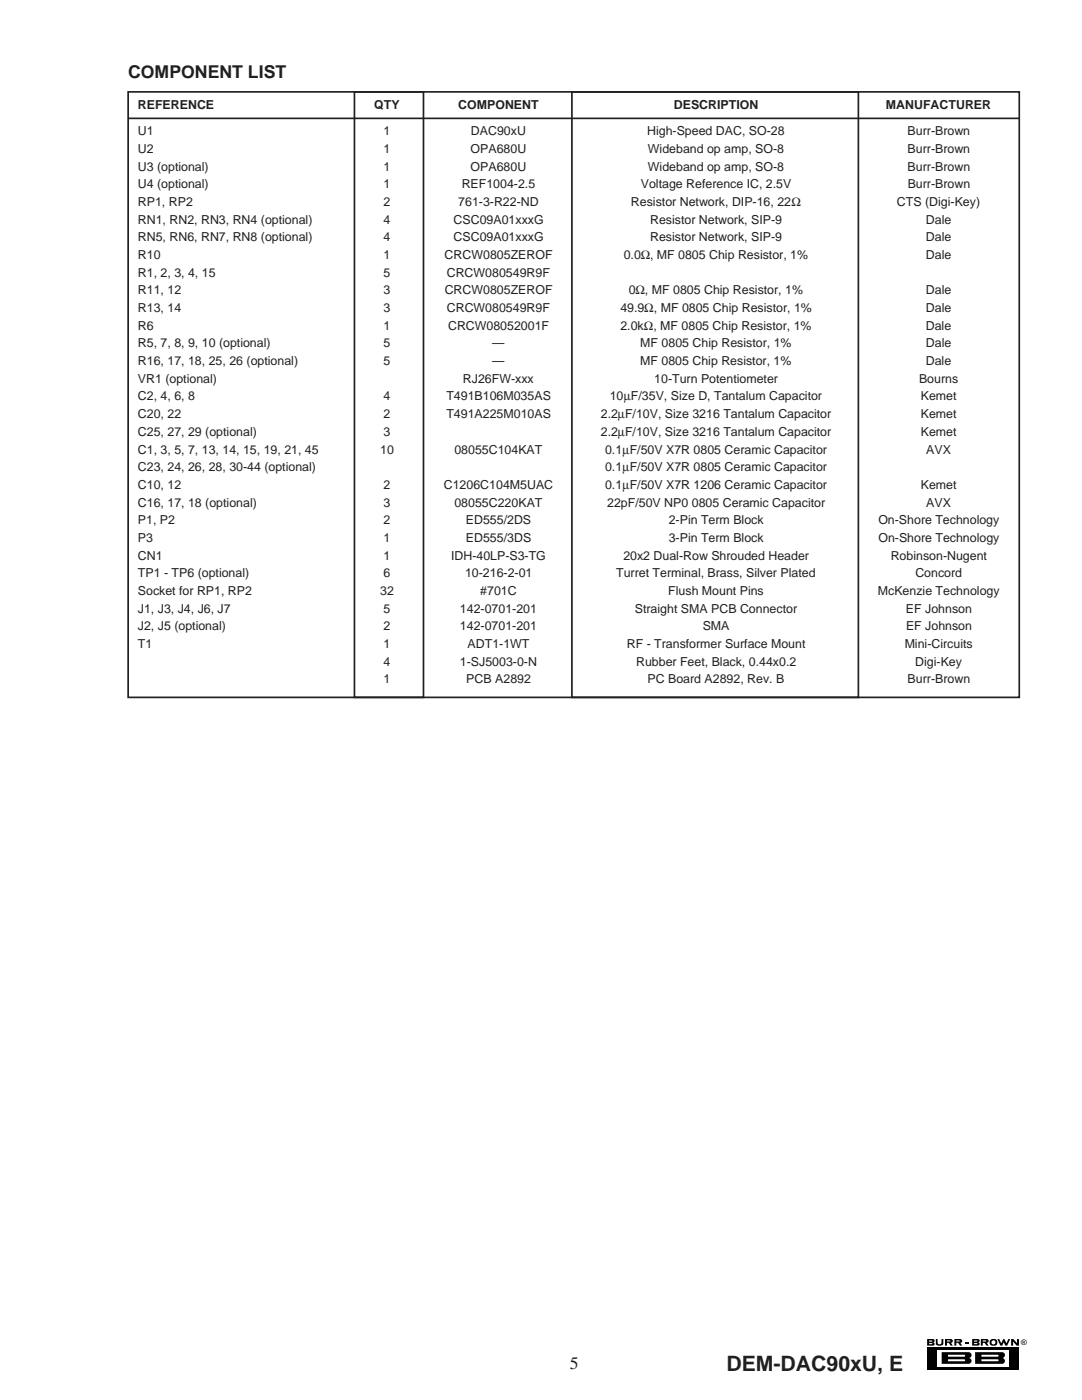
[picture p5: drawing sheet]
<svg xmlns="http://www.w3.org/2000/svg" width="216mm" height="279mm" viewBox="0 0 216 279" stroke-linecap="round" stroke-linejoin="round" font-family="sans-serif">
<defs><g id="words">
<text font-size="4.2" fill="#231f20" x="144.9" y="273.6">DEM-DAC90xU, E</text>
<g font-size="3.5" fill="#231f20">
<text x="25.6" y="15.7">COMPONENT LIST</text>
<text x="113.7" y="273.1">5</text>
</g>
<g font-size="2.5" fill="#231f20">
<text x="27.5" y="21.7">REFERENCE</text>
<text x="74.7" y="21.7">QTY</text>
<text x="91.4" y="21.7">COMPONENT</text>
<text x="134.5" y="21.7">DESCRIPTION</text>
<text x="176.8" y="21.7">MANUFACTURER</text>
<text x="27.5" y="27">U1</text>
<text x="76.5" y="27">1</text>
<text x="94" y="27">DAC90xU</text>
<text x="129.1" y="27">High-Speed DAC, SO-28</text>
<text x="181.1" y="27">Burr-Brown</text>
<text x="27.5" y="30.5">U2</text>
<text x="27.5" y="34">U3 (optional)</text>
<text x="76.5" y="30.5">1</text>
<text x="76.5" y="34">1</text>
<text x="93.9" y="30.5">OPA680U</text>
<text x="93.9" y="34">OPA680U</text>
<text x="129.3" y="30.5">Wideband op amp, SO-8</text>
<text x="129.3" y="34">Wideband op amp, SO-8</text>
<text x="181.1" y="30.5">Burr-Brown</text>
<text x="181.1" y="34">Burr-Brown</text>
<text x="27.5" y="37.6">U4 (optional)</text>
<text x="27.5" y="41.1">RP1, RP2</text>
<text x="76.5" y="41.1">2</text>
<text x="76.5" y="37.6">1</text>
<text x="91.4" y="41.1">761-3-R22-ND</text>
<text x="92.1" y="37.6">REF1004-2.5</text>
<text x="125.9" y="41.1">Resistor Network, DIP-16, 22Ω</text>
<text x="127.9" y="37.6">Voltage Reference IC, 2.5V</text>
<text x="179" y="41.1">CTS (Digi-Key)</text>
<text x="181.1" y="37.6">Burr-Brown</text>
<text x="27.5" y="44.6">RN1, RN2, RN3, RN4 (optional)</text>
<text x="76.5" y="44.6">4</text>
<text x="90.5" y="44.6">CSC09A01xxxG</text>
<text x="129.7" y="44.6">Resistor Network, SIP-9</text>
<text x="184.8" y="44.6">Dale</text>
<text x="27.5" y="48.2">RN5, RN6, RN7, RN8 (optional)</text>
<text x="27.5" y="51.6">R10</text>
<text x="76.5" y="51.6">1</text>
<text x="76.5" y="48.2">4</text>
<text x="88.7" y="51.6">CRCW0805ZEROF</text>
<text x="90.5" y="48.2">CSC09A01xxxG</text>
<text x="124.5" y="51.6">0.0Ω, MF 0805 Chip Resistor, 1%</text>
<text x="129.7" y="48.2">Resistor Network, SIP-9</text>
<text x="184.7" y="51.6">Dale</text>
<text x="184.8" y="48.2">Dale</text>
<text x="27.5" y="55.2">R1, 2, 3, 4, 15</text>
<text x="27.5" y="58.8">R11, 12</text>
<text x="76.5" y="55.2">5</text>
<text x="76.5" y="58.8">3</text>
<text x="88.7" y="58.8">CRCW0805ZEROF</text>
<text x="89.2" y="55.2">CRCW080549R9F</text>
<text x="125.5" y="58.8">0Ω, MF 0805 Chip Resistor, 1%</text>
<text x="184.7" y="58.8">Dale</text>
<text x="27.5" y="62.2">R13, 14</text>
<text x="27.5" y="65.8">R6</text>
<text x="76.5" y="65.8">1</text>
<text x="76.5" y="62.2">3</text>
<text x="89.2" y="62.2">CRCW080549R9F</text>
<text x="89.4" y="65.8">CRCW08052001F</text>
<text x="123.8" y="62.2">49.9Ω, MF 0805 Chip Resistor, 1%</text>
<text x="123.8" y="65.8">2.0kΩ, MF 0805 Chip Resistor, 1%</text>
<text x="184.7" y="65.8">Dale</text>
<text x="184.7" y="62.2">Dale</text>
<text x="27.5" y="69.3">R5, 7, 8, 9, 10 (optional)</text>
<text x="76.5" y="69.3">5</text>
<text x="98.2" y="69.3">—</text>
<text x="127.8" y="69.3">MF 0805 Chip Resistor, 1%</text>
<text x="184.8" y="69.3">Dale</text>
<text x="27.5" y="72.8">R16, 17, 18, 25, 26 (optional)</text>
<text x="27.5" y="76.4">VR1 (optional)</text>
<text x="76.5" y="72.8">5</text>
<text x="92.4" y="76.4">RJ26FW-xxx</text>
<text x="98.2" y="72.8">—</text>
<text x="127.8" y="72.8">MF 0805 Chip Resistor, 1%</text>
<text x="130.6" y="76.4">10-Turn Potentiometer</text>
<text x="183.4" y="76.4">Bourns</text>
<text x="184.7" y="72.8">Dale</text>
<text x="27.5" y="79.9">C2, 4, 6, 8</text>
<text x="27.5" y="83.4">C20, 22</text>
<text x="76.5" y="79.9">4</text>
<text x="76.5" y="83.4">2</text>
<text x="89.1" y="79.9">T491B106M035AS</text>
<text x="89.1" y="83.4">T491A225M010AS</text>
<text x="119.9" y="83.4">2.2µF/10V, Size 3216 Tantalum Capacitor</text>
<text x="121.7" y="79.9">10µF/35V, Size D, Tantalum Capacitor</text>
<text x="183.7" y="79.9">Kemet</text>
<text x="183.7" y="83.4">Kemet</text>
<text x="27.5" y="87">C25, 27, 29 (optional)</text>
<text x="76.5" y="87">3</text>
<text x="119.9" y="87">2.2µF/10V, Size 3216 Tantalum Capacitor</text>
<text x="183.7" y="87">Kemet</text>
<text x="27.5" y="90.5">C1, 3, 5, 7, 13, 14, 15, 19, 21, 45</text>
<text x="27.5" y="94">C23, 24, 26, 28, 30-44 (optional)</text>
<text x="75.9" y="90.5">10</text>
<text x="90.7" y="90.5">08055C104KAT</text>
<text x="120.7" y="90.5">0.1µF/50V X7R 0805 Ceramic Capacitor</text>
<text x="120.7" y="94">0.1µF/50V X7R 0805 Ceramic Capacitor</text>
<text x="184.8" y="90.5">AVX</text>
<text x="27.5" y="97.5">C10, 12</text>
<text x="27.5" y="101.1">C16, 17, 18 (optional)</text>
<text x="76.5" y="101.1">3</text>
<text x="76.5" y="97.5">2</text>
<text x="88.6" y="97.5">C1206C104M5UAC</text>
<text x="90.7" y="101.1">08055C220KAT</text>
<text x="120.7" y="97.5">0.1µF/50V X7R 1206 Ceramic Capacitor</text>
<text x="121.2" y="101.1">22pF/50V NP0 0805 Ceramic Capacitor</text>
<text x="183.7" y="97.5">Kemet</text>
<text x="184.8" y="101.1">AVX</text>
<text x="27.5" y="104.6">P1, P2</text>
<text x="76.5" y="104.6">2</text>
<text x="93" y="104.6">ED555/2DS</text>
<text x="133.4" y="104.6">2-Pin Term Block</text>
<text x="175.3" y="104.6">On-Shore Technology</text>
<text x="27.5" y="108.1">P3</text>
<text x="27.5" y="111.7">CN1</text>
<text x="76.5" y="111.7">1</text>
<text x="76.5" y="108.1">1</text>
<text x="90" y="111.7">IDH-40LP-S3-TG</text>
<text x="93" y="108.1">ED555/3DS</text>
<text x="124.4" y="111.7">20x2 Dual-Row Shrouded Header</text>
<text x="133.4" y="108.1">3-Pin Term Block</text>
<text x="175.3" y="108.1">On-Shore Technology</text>
<text x="177.7" y="111.7">Robinson-Nugent</text>
<text x="27.5" y="115.1">TP1 - TP6 (optional)</text>
<text x="27.5" y="118.7">Socket for RP1, RP2</text>
<text x="75.9" y="118.7">32</text>
<text x="76.5" y="115.1">6</text>
<text x="92.8" y="115.1">10-216-2-01</text>
<text x="95.8" y="118.7">#701C</text>
<text x="123" y="115.1">Turret Terminal, Brass, Silver Plated</text>
<text x="133.4" y="118.7">Flush Mount Pins</text>
<text x="175.2" y="118.7">McKenzie Technology</text>
<text x="182.7" y="115.1">Concord</text>
<text x="27.5" y="122.3">J1, J3, J4, J6, J7</text>
<text x="27.5" y="125.7">J2, J5 (optional)</text>
<text x="76.5" y="122.3">5</text>
<text x="76.5" y="125.7">2</text>
<text x="91.8" y="122.3">142-0701-201</text>
<text x="91.8" y="125.7">142-0701-201</text>
<text x="126.7" y="122.3">Straight SMA PCB Connector</text>
<text x="140.2" y="125.7">SMA</text>
<text x="180.8" y="122.3">EF Johnson</text>
<text x="180.8" y="125.7">EF Johnson</text>
<text x="27.5" y="129.3">T1</text>
<text x="76.5" y="129.3">1</text>
<text x="93.3" y="129.3">ADT1-1WT</text>
<text x="125.1" y="129.3">RF - Transformer Surface Mount</text>
<text x="180.5" y="129.3">Mini-Circuits</text>
<text x="76.5" y="132.8">4</text>
<text x="76.5" y="136.3">1</text>
<text x="91.8" y="132.8">1-SJ5003-0-N</text>
<text x="93.1" y="136.3">PCB A2892</text>
<text x="126.9" y="132.8">Rubber Feet, Black, 0.44x0.2</text>
<text x="129.2" y="136.3">PC Board A2892, Rev. B</text>
<text x="181.1" y="136.3">Burr-Brown</text>
<text x="182.6" y="132.8">Digi-Key</text>
</g>
<text font-size="1.5" x="203.8" y="268.4">®</text>
</g></defs>
<path d="M185 268.8h18.3v4.6h-18.3z" fill="#000"/>
<path d="M187 269.5h14.3v3.3h-14.3z" fill="#fff"/>
<path d="M187.9 269.9h5.4a.58 .58 0 0 1 .6 .5 .58 .58 0 0 1-.6 .6 .58 .58 0 0 1 .6 .6 .58 .58 0 0 1-.6 .6h-5.4z" fill="#000"/>
<g fill="#fff">
<path d="M189.2 270.4h3.2l.2 .2-.2 .2h-3.2z"/>
<path d="M189.2 271.3h3.2l.2 .2-.2 .2h-3.2z"/>
</g>
<path d="M194.6 269.9h5.3a.58 .58 0 0 1 .6 .5 .58 .58 0 0 1-.6 .6 .58 .58 0 0 1 .6 .6 .58 .58 0 0 1-.6 .6h-5.3z" fill="#000"/>
<g fill="#fff">
<path d="M195.8 270.4h3.3l.2 .2-.2 .2h-3.3z"/>
<path d="M195.8 271.3h3.3l.2 .2-.2 .2h-3.3z"/>
</g>
<path d="M185 267.2h1.2a.33 .33 0 0 1 .3 .4 .33 .33 0 0 1-.3 .3 .33 .33 0 0 1 .3 .3 .33 .33 0 0 1-.3 .4h-1.2zM190.4 267.2h1.2a.38 .38 0 0 1 .4 .4 .38 .38 0 0 1-.4 .4l.4 .6h-.4l-.4-.6h-.4v.6h-.4z" fill="#000"/>
<path d="M190.8 267.5l.7 .1-.7 .1z" fill="#fff"/>
<path d="M186.7 267.2l.4 .1a.69 .69 0 0 0 .4 1h.1a.91 .91 0 0 0 .3-1.1h.3v.2a.85 .85 0 0 1-.5 1.2h-.2a.61 .61 0 0 1-.8-.5zM194 267.2h1.2a.33 .33 0 0 1 .3 .4 .33 .33 0 0 1-.3 .3 .33 .33 0 0 1 .3 .3 .33 .33 0 0 1-.3 .4h-1.2z" fill="#000"/>
<g fill="#fff">
<path d="M194.4 267.5l.6 .1-.6 .1z"/>
<path d="M194.4 268l.6 .2-.6 .1z"/>
</g>
<path d="M195.7 267.2h1.2a.38 .38 0 0 1 .4 .4 .38 .38 0 0 1-.4 .4l.4 .6h-.5l-.3-.6h-.4v.6h-.4z" fill="#000"/>
<path d="M196.1 267.5l.7 .1-.7 .1z" fill="#fff"/>
<path d="M197.7 267.4l.2-.1a.73 .73 0 0 1 1.1 .6 .73 .73 0 0 1-1.1 .6 .68 .68 0 0 1-.2-1.1z" fill="#000"/>
<circle cx="198.2" cy="267.9" r=".4" fill="#fff"/>
<path d="M188.6 267.2h1.1a.38 .38 0 0 1 .4 .4 .38 .38 0 0 1-.3 .4l.3 .6h-.4l-.4-.6h-.3v.6h-.4zM199 267.2h.4l.4 .9 .4-.9h.2l.4 .9 .4-.9h.4l-.6 1.4h-.4l-.3-.7-.3 .7h-.4zM201.8 267.2h.4l.7 .8v-.8h.4v1.4h-.4l-.7-.9v.9h-.4z" fill="#000"/>
<path d="M189 267.5l.6 .1-.6 .1z" fill="#fff"/>
<path d="M192.7 267.9h.6v.2h-.6z" fill="#000"/>
<g fill="#fff">
<path d="M185.4 267.5l.6 .1-.6 .1z"/>
<path d="M185.4 268l.6 .2-.6 .1z"/>
</g>
<path d="M25.6 18.3h177.8v120.9h-177.8zM70.7 18.3h13.8v120.9h-13.8zM114.1 18.3h57.2v120.9h-57.2zM25.6 23.6h177.8" fill="none" stroke="#231f20" stroke-width=".34"/>
<use href="#words"/>
</svg>
